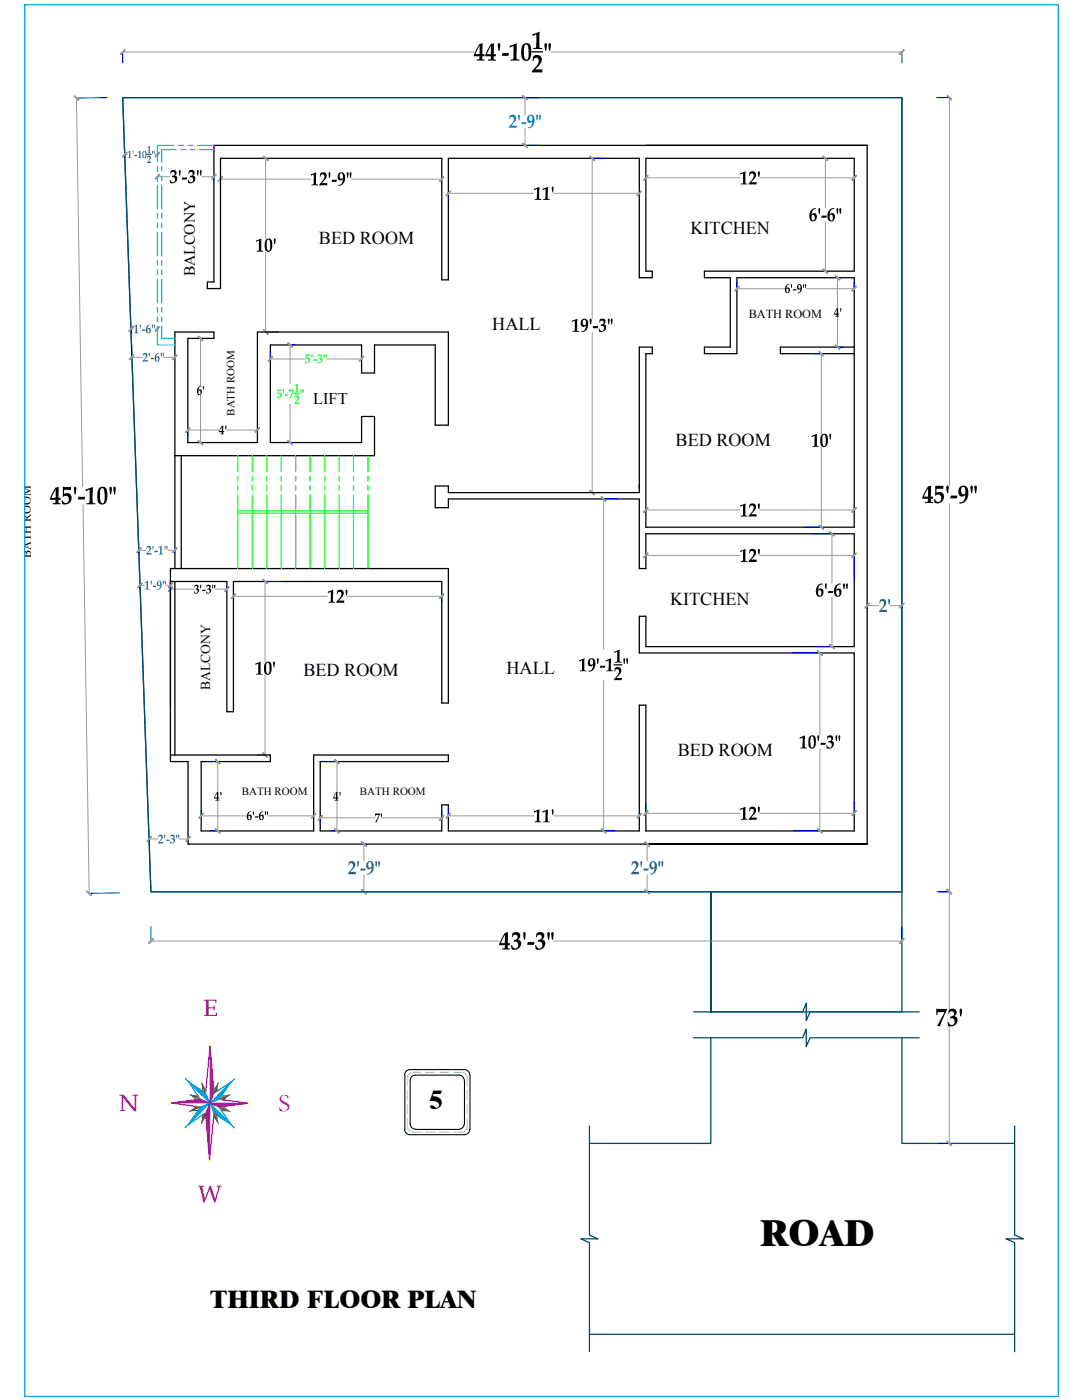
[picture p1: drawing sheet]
<svg xmlns="http://www.w3.org/2000/svg" width="216mm" height="279mm" viewBox="0 0 216 279" stroke-linecap="round" stroke-linejoin="round" font-family="sans-serif">
<defs><g id="words">
<text font-size="7.7" x="151.7" y="248.7">ROAD</text>
<text font-size="5.5" x="85.5" y="221.3">5</text>
<text font-size="5.2" x="42" y="261">THIRD FLOOR PLAN</text>
<text font-size="5" fill="#f00" x="55.6" y="221.7">S</text>
<g font-size="4.7" fill="#f00">
<text x="40.6" y="202.7">E</text>
<text x="23.8" y="221.8">N</text>
<text x="39.6" y="239.8">W</text>
</g>
<g font-size="3.6">
<text x="137.8" y="46.7">KITCHEN</text>
<text x="63.6" y="48.7">BED ROOM</text>
<text x="98.2" y="65.9">HALL</text>
<text x="134.8" y="89">BED ROOM</text>
<text x="133.7" y="120.7">KITCHEN</text>
<text x="60.6" y="135">BED ROOM</text>
<text x="101.1" y="134.5">HALL</text>
<text x="135.2" y="150.8">BED ROOM</text>
</g>
<text font-size="3.3" x="62.5" y="80.6">LIFT</text>
<text font-size="3.1" x="38.9" y="55.1" transform="rotate(-90 38.9 55.1)">BALCONY</text>
<text font-size="2.7" x="42" y="137.8" transform="rotate(-90 42 137.8)">BALCONY</text>
<g font-size="2.4">
<text x="149.4" y="63.5">BATH ROOM</text>
<text x="6.2" y="111.4" transform="rotate(-90 6.2 111.4)">BATH ROOM</text>
</g>
<g font-size="2.2">
<text x="46.8" y="83" transform="rotate(-90 46.8 83)">BATH ROOM</text>
<text x="48.2" y="158.6">BATH ROOM</text>
<text x="71.8" y="158.6">BATH ROOM</text>
</g>
</g></defs>
<!-- layer: 0 -->
<path d="M128.9 29h44.1v139.5M173 29h-130.3v27.3h-1.3v1.3h2.6v-26h44.2v24.3h1.3v-24.3h38.1v23.8h2.5v-1.3h-1.2v-22.5h41.5v22.5h-29.8v1.3h5.1v13.9h-5.1v1.3h6.4v-15.2h23.4v49.8h-41.5v-34.6h1.2v-1.3h-2.5v29h-38.1v-1.3h-2.7v4.3h2.7v-1.7h38.1v13.9h1.3v-7h41.5v22.5h-41.5v-6h-1.3v7.3h42.8M72.2 74.4v-5.6h-18.3v19.5h18.3v-5.2M74.7 74.4v-5.6h12.1v16.1h2.7v-18.6h-38.1v22h-13.9v-20.8h5.2v-1.2h-7.8v47.2M170.4 69.3h-14.7v1.3h14.7M36.2 90.9v22.6M74.7 83.1v7.8h-39.8M34 116h11.3v26h1.3v-26h41.6v24.3h1.3v-26.8h-55.5v38.5h3.5v16.5h135.5h-44.1M34.9 116v34.7M122.5 132.7h1.6M34 150.7h19.9v1.3h-13.8v13.8h22.5v-15.1h26.9v1.3h-25.6v13.8h24.3v-5.2h1.3v5.2h38.1v-25.1h1.3v25.1h41.5M141.8 178h38.2" fill="none" stroke="#000" stroke-width=".25"/>
<g fill="none" stroke="#00f" stroke-width=".2">
<path d="M31.4 35.2v1M42.7 35.2v1M44 35.4v.4M52.6 31.6h.5M88.2 35.4v.4M89.5 38.5v1.1M118.1 31.6h2.4M127.6 38.5v1M164.7 31.6h.1M147 56.3v1.4M164.7 54.1h.1M167.1 55.4h1.3"/>
<path d="M170.4 56.3v1.4M40 67.5h.1M53 66.3h2.6M162.2 70.6h1.7M167.1 69.3h1.3M37.5 85.8v1.3M40 88.3h.1M51.4 85.8v1.3M118.1 98.3h2M120.4 99.6h2.9M34 117.1v.6M45.3 117.2v.5"/>
<path d="M46.6 119v.1M52.8 116h3.4M88.2 119v1.4M128.9 101.7v.1M128.9 110.8h.1M160.4 105.2h3.5M161.8 106.5h4.2M170.4 101.7v.1M170.4 110.8v4.9M157.9 130.3h5.8M162.7 129h3.3M51.3 150.7h1.6"/>
<path d="M40.1 161.8v1.1M62.6 161.5v1.4M63.9 163.2v1.1M72.6 168.5h.6M72.6 178h.6M88.2 161.8v1.5M89.5 161.2v1.7M120.4 165.8h2.3M127.6 162v.9M158.2 165.8h5.5"/>
</g>
<g fill="none" stroke="#989898" stroke-width=".2">
<path d="M31.4 35.3h2.4M40.3 35.3h2.4M44 35.7h18M53 31.6v16M70.2 35.7h18M89.5 38.6h17M110.5 38.6h17.1M118.2 31.6v32M164.7 31.6v9.9M53 50.3v16M147 57.6h9.6M160.9 57.6h9.5"/>
<path d="M164.7 44.2v9.9M167.1 55.4v6M40 67.5v9.5M40 78.8v9.5M118.2 66.4v31.9M163.9 70.6v15.9M167.1 63.3v6M37.5 85.8h6.1M45.2 85.8h6.2M120.5 99.6v30M163.9 89.3v15.9M34 117.6h4.7"/>
<path d="M43 117.6h2.3M46.6 119h18.8M52.9 116v16M69.4 119h18.8M128.9 101.8h18.8M128.9 110.8h18.8M151.6 101.8h18.8M151.6 110.8h18.8M166 106.5v9.9M166 119.1v9.9M52.9 134.7v16M120.5 135.8v30"/>
<path d="M163.6 130.3v16.4M163.6 149.5v16.3M40.1 162.8h9.1M53.5 162.8h9.1M63.9 163.2h10.9M72.6 168.5v3.3M72.6 174.6v3.4M76.3 163.2h11.9M89.5 162.8h17M110.5 162.8h17.1"/>
</g>
<g fill="#989898" stroke="#989898" stroke-width=".2">
<path d="M164.3 53.7h-.1l1 .8zM164.2 53.7l1 .8-.1 .1z"/>
<path d="M164.2 31.2l.9 .9 .1-.1zM164.2 31.2l.1-.1 .9 .9z"/>
<path d="M165.5 106.1l.9 .9 .1-.1zM165.5 106.1h.1l.9 .8z"/>
<path d="M165.6 128.5l-.1 .2 1 .7zM165.5 128.7l1 .7-.1 .1z"/>
<path d="M117.7 31.2l.8 .9 .1-.1zM117.7 31.2l.1-.1 .8 .9z"/>
<path d="M117.8 97.8l-.1 .1 .9 .8zM117.7 97.9l.9 .8-.1 .1z"/>
<path d="M52.4 115.7l.9 .8 .1-.1zM52.4 115.7l.1-.1 .9 .8z"/>
<path d="M52.5 150.2l-.1 .1 1 .8zM52.4 150.3l1 .8h-.1z"/>
<path d="M52.6 65.8h-.1l1 .8zM52.5 65.8l1 .8-.1 .1z"/>
<path d="M52.5 31.2l.9 .9 .1-.1zM52.5 31.2l.1-.1 .9 .9z"/>
<path d="M163.1 129.9l.9 .9 .1-.1zM163.1 129.9h.1l.9 .8z"/>
<path d="M163.2 165.4l-.1 .1 1 .7zM163.1 165.5l1 .7-.1 .1z"/>
<path d="M127.9 162.3l-.8 .9 .1 .1zM127.9 162.3l.1 .1-.8 .9z"/>
<path d="M89.8 162.3l-.7 1 .8-.9zM89.8 162.3l-.7 1-.1-.1z"/>
<path d="M163.5 104.7l-.1 .1 1 .8zM163.4 104.8l1 .8-.1 .1z"/>
<path d="M163.4 70.2l.9 .8h.1zM163.4 70.2l.1-.1 .9 .9z"/>
<path d="M127.1 39l.1 .1 .7-1zM127.9 38.1l.1 .1-.8 .9z"/>
<path d="M89.8 38.1l-.7 1 .8-.9zM89 39l.8-.9-.7 1z"/>
<path d="M119.9 99.2l.9 .9 .1-.1zM119.9 99.2l.2-.1 .8 .9z"/>
<path d="M119.9 165.5l1 .7-.8-.8zM119.9 165.5l1 .7-.1 .1z"/>
<path d="M62.1 163.2l.1 .1 .8-1zM63 162.3l.1 .1-.9 .9z"/>
<path d="M40.5 162.3l-.7 1 .8-.9zM39.6 163.2l.9-.9-.7 1z"/>
<path d="M87.7 163.6l.1 .1 .7-1zM88.5 162.7l.1 .1-.8 .9z"/>
<path d="M64.3 162.7l-.8 1 .9-.9zM63.4 163.6l.9-.9-.8 1z"/>
<path d="M47 118.5l-.8 1 .8-.9zM47 118.5l-.8 1-.1-.1z"/>
<path d="M88.5 118.5l-.8 .9 .1 .1zM88.5 118.5l.1 .1-.8 .9z"/>
<path d="M169.9 102.2h.1l.8-.9zM170.8 101.3l.1 .1-.9 .8z"/>
<path d="M129.3 101.3l-.8 .9 .8-.8zM128.4 102.2l.9-.9-.8 .9z"/>
<path d="M45.6 117.1l-.8 .9 .1 .1zM45.6 117.1l.2 .1-.9 .9z"/>
<path d="M34.4 117.1l-.8 1 .9-.9zM34.4 117.1l-.8 1-.1-.1z"/>
<path d="M169.9 111.2l.1 .1 .8-.9zM170.8 110.4l.1 .1-.9 .8z"/>
<path d="M129.3 110.4l-.8 .9 .8-.8zM128.4 111.2l.9-.8-.8 .9z"/>
<path d="M88.5 35.2l-.8 .9 .1 .1zM88.5 35.2l.1 .2-.8 .8z"/>
<path d="M44.4 35.2l-.8 1 .9-.8zM44.4 35.2l-.8 1-.1-.1z"/>
<path d="M169.9 58l.2 .1 .7-1zM170.8 57.1l.1 .1-.8 .9z"/>
<path d="M147.4 57.1l-.7 1 .8-.9zM147.4 57.1l-.7 1-.1-.1z"/>
<path d="M166.6 55l.9 .9 .1-.1zM166.6 55h.1l.9 .8z"/>
<path d="M166.7 68.8l-.1 .1 1 .8zM166.6 68.9l1 .8-.1 .1z"/>
<path d="M39.5 67.2l.9 .8 .1-.1zM39.5 67.2l.1-.1 .9 .8z"/>
<path d="M39.5 87.9l1 .8-.9-.8zM39.5 87.9l1 .8-.1 .1z"/>
<path d="M50.9 86.2v.1l.8-.9zM51.7 85.4h.1l-.9 .9z"/>
<path d="M37.9 85.4l-.8 .9 .8-.9zM37.9 85.4l-.8 .9-.1-.1z"/>
<path d="M43.1 34.8l-.9 .9h.1zM43.1 34.8l.1 .1-.9 .8z"/>
<path d="M31.8 34.8l-.8 .9 .9-.8zM31.8 34.8l-.8 .9z"/>
<path d="M72.2 168l.8 .9 .1-.1zM72.2 168l.9 .8z"/>
<path d="M72.2 177.5v.1l.9 .8zM72.2 177.6l.9 .8h-.1z"/>
</g>
<g fill="#000">
<path d="M34.1 34.1l.3-.2h.4l.4 .4v.5l-.3 .3 .4 .2v.7l-.4 .5-.6 .1a.46 .46 0 0 1-.4-.2 .46 .46 0 0 1 0-.5l.5 .5 .5-.2v-.6l-.3-.2h-.3v-.3l.4-.1a.38 .38 0 0 0-.1-.7 .38 .38 0 0 0-.5 .4h-.1zM35.7 34a.24 .24 0 0 1 .3 0 .24 .24 0 0 1 0 .3v.8h-.2zM36.4 35.4h.5a.24 .24 0 0 1 .3 0 .24 .24 0 0 1 .1 .3v.1h-1zM37.7 34.1l.7-.2 .4 .4v.4l-.3 .4h.2l.3 .3-.1 .6-.4 .5-.5 .1a.4 .4 0 0 1-.5-.2 .4 .4 0 0 1 .1-.5l.3 .4a.5 .5 0 0 0 .6-.5 .5 .5 0 0 0-.6-.4v-.3l.4-.1a.38 .38 0 0 0-.1-.7 .38 .38 0 0 0-.5 .4h-.1zM62 34.8l1.1-.4-.1 1.9a.36 .36 0 0 0 .1 .4 .36 .36 0 0 0 .4 .1v.2h-1.3v-.2a.55 .55 0 0 0 .4-.8v-1.2l-.5 .3zM63.9 34.6l.3-.2h.5l.4 .2 .1 .4-.1 .4-.9 1.1h.8a.26 .26 0 0 1 .3 .2 .26 .26 0 0 1-.1 .3h-1.5v-.2l.8-.9 .2-.6a.41 .41 0 0 0-.3-.5 .41 .41 0 0 0-.5 .5h-.1zM65.6 34.5a.23 .23 0 0 1 .3 0 .23 .23 0 0 1 0 .3l-.2 .7zM66.3 35.9h.5a.25 .25 0 0 1 .3-.1 .25 .25 0 0 1 .1 .4l-.6 .1a.26 .26 0 0 1-.4 0 .26 .26 0 0 1 .1-.4zM106.5 37.7l.8-.3a.21 .21 0 0 1 .3-.1 .21 .21 0 0 1 0 .3v1.7a.31 .31 0 0 0 0 .4 .31 .31 0 0 0 .4 0v.2h-1.3v-.2a.51 .51 0 0 0 .5-.2 .51 .51 0 0 0-.1-.6v-1.2l-.5 .2zM108.3 37.7l.7-.3a.21 .21 0 0 1 .3-.1 .21 .21 0 0 1 0 .3v1.7a.31 .31 0 0 0 0 .4 .31 .31 0 0 0 .4 0v.2h-1.3v-.2a.52 .52 0 0 0 .5-.7v-1.3l-.6 .2zM110.1 37.4a.24 .24 0 0 1 .4-.1 .24 .24 0 0 1 0 .4l-.1 .7h-.2zM51.1 48l.7-.2a.2 .2 0 0 1 .3-.2 .2 .2 0 0 1 0 .3v1.7a.35 .35 0 0 0 0 .4 .35 .35 0 0 0 .4 .1v.1h-1.3v-.1a.51 .51 0 0 0 .5-.3 .51 .51 0 0 0 0-.6v-1.2l-.6 .3z"/>
<path d="M54.7 47.6a.26 .26 0 0 1 .3 .1 .26 .26 0 0 1 0 .3l-.1 .7h-.1l-.2-.7zM157.8 56.8l.2-.1v.8zM158.3 57.8l.2-.1a.26 .26 0 0 1 .3 0 .26 .26 0 0 1 .1 .3h-.2a.25 .25 0 0 1-.3 0 .25 .25 0 0 1-.1-.2zM163.4 41.5l.3 .2-.2 1-.1-.1-.1-.6zM164 43l.9 .1a.47 .47 0 0 1-.7 .3 .22 .22 0 0 1-.3 0 .22 .22 0 0 1 .1-.3zM40.5 77.1h.2v.7zM114.1 64l.7-.2a.22 .22 0 0 1 .3-.2 .22 .22 0 0 1 .1 .3v1.7a.36 .36 0 0 0 0 .4 .36 .36 0 0 0 .4 .1l-.1 .1h-1.2l-.1-.1a.57 .57 0 0 0 .5-.9v-1.2l-.6 .3zM117.7 63.6a.26 .26 0 0 1 .3 .1 .26 .26 0 0 1 0 .3v.7h-.2zM118.3 65.1h.6a.25 .25 0 0 1 .3 0 .25 .25 0 0 1 .1 .3l-1 .1zM119.6 63.8l.9-.2 .2 .2 .1 .5-.3 .4 .2 .1 .3 .3-.3 .8-.8 .4a.55 .55 0 0 1-.5-.8l.5 .5 .6-.1v-.7l-.6-.2a.33 .33 0 0 1 .4-.3l.2-.3a.38 .38 0 0 0-.4-.4 .38 .38 0 0 0-.4 .4h-.1zM167.7 61.5h.2l-.1 .7zM45 85l.2 .1-.1 .6h-.1z"/>
<path d="M161.9 87l1.1-.4v1.9a.35 .35 0 0 0 0 .4 .35 .35 0 0 0 .4 .1v.2h-1.3v-.2a.54 .54 0 0 0 .4-.8v-1.2l-.5 .2zM165.5 86.7a.24 .24 0 0 1 .3 0 .24 .24 0 0 1 0 .3l-.1 .7h-.1zM38.8 116.8l.5-.1 .3 .3v.3l-.2 .1 .3 .2v.4l-.5 .5a.31 .31 0 0 1-.3-.1 .31 .31 0 0 1-.2-.3v-.1l.3 .3a.32 .32 0 0 0 .4-.3 .32 .32 0 0 0-.4-.3l.1-.2a.25 .25 0 0 0 .3-.2 .25 .25 0 0 0-.3-.3 .25 .25 0 0 0-.2 .2zM39.9 116.8l.2-.1 .1 .1-.1 .7zM40.4 117.7h.2a.26 .26 0 0 1 .3 0 .26 .26 0 0 1 .1 .3h-.3a.21 .21 0 0 1-.3 0 .21 .21 0 0 1 0-.3zM41.2 116.8l.5-.1 .4 .3-.1 .3-.2 .1 .3 .2v.4l-.2 .3-.3 .2a.27 .27 0 0 1-.3 0 .27 .27 0 0 1-.1-.3l-.1-.2 .2 .2a.32 .32 0 0 0 .4 0 .32 .32 0 0 0 .1-.4 .32 .32 0 0 0-.4-.1v-.3h.2a.25 .25 0 0 0 .2-.3 .25 .25 0 0 0-.3-.1 .25 .25 0 0 0-.2 .2zM69 117.7a.24 .24 0 0 1 .3 .1 .24 .24 0 0 1 0 .3l-.1 .7h-.1zM147.7 100.9l.7-.3a.22 .22 0 0 1 .4-.1 .22 .22 0 0 1 0 .4l-.1 1.5a.38 .38 0 0 0 .1 .4 .38 .38 0 0 0 .4 .2l-.1 .1h-1.3v-.2a.57 .57 0 0 0 .5-.9v-1.1l-.6 .2zM147.7 110l1.1-.4-.1 1.9a.35 .35 0 0 0 .1 .4 .35 .35 0 0 0 .4 .1l-.1 .2h-1.3v-.2a.57 .57 0 0 0 .5-.9v-1.1l-.6 .2zM149.5 100.7l.4-.2h.5l.4 .3-.1 .9-.8 .9h.7a.28 .28 0 0 1 .3 .1 .28 .28 0 0 1 0 .4 .28 .28 0 0 1-.4 0h-1.1v-.2l.9-1.1 .1-.5a.39 .39 0 0 0-.4-.4 .39 .39 0 0 0-.4 .5h-.1zM149.6 109.7l.8-.2 .4 .5-.1 .8-.8 .9h.6a.3 .3 0 0 1 .4 .1 .3 .3 0 0 1 0 .4 .3 .3 0 0 1-.4 0h-1.1v-.3l.9-1 .1-.5-.1-.4a.39 .39 0 0 0-.5 0 .39 .39 0 0 0-.2 .5h-.1zM151.3 100.5a.26 .26 0 0 1 .3 .1 .26 .26 0 0 1 0 .3l-.1 .7h-.1z"/>
<path d="M151.3 109.6l.2-.1 .1 .2-.1 1-.2-.1zM164.7 116.5l.2-.1 .1 .2-.1 1-.2-.1zM165.3 118h.7a.19 .19 0 0 1 .3 .1 .19 .19 0 0 1-.2 .2h-.5a.24 .24 0 0 1-.3 .1 .24 .24 0 0 1 0-.4zM50.9 132.4l1.1-.3v1.9a.36 .36 0 0 0 0 .4 .36 .36 0 0 0 .4 .1v.1h-1.3v-.1a.57 .57 0 0 0 .4-.9v-1.1l-.5 .2zM54.5 132.1a.24 .24 0 0 1 .3 0 .24 .24 0 0 1 0 .4v.7h-.2zM65.4 118.1l.7-.2a.24 .24 0 0 1 .3-.2 .24 .24 0 0 1 .1 .4l-.1 1.6a.35 .35 0 0 0 .1 .4 .35 .35 0 0 0 .4 .1v.1h-1.4v-.1a.38 .38 0 0 0 .4-.1 .38 .38 0 0 0 .1-.5v-1.5l-.5 .3zM67.3 117.9l.3-.2h.5l.5 .4-.1 .8-.9 .9 .7 .1a.26 .26 0 0 1 .4 .1 .26 .26 0 0 1-.1 .3h-1.5v-.2l.9-1.1 .1-.4a.41 .41 0 0 0-.4-.5 .41 .41 0 0 0-.4 .5h-.1zM115.5 131.8l.8-.3a.21 .21 0 0 1 .4-.1 .21 .21 0 0 1-.1 .4v1.5a.36 .36 0 0 0 0 .4 .36 .36 0 0 0 .4 .1v.2h-1.3v-.2a.57 .57 0 0 0 .4-.9v-1.1l-.5 .3zM119.2 131.4a.26 .26 0 0 1 .3 .1 .26 .26 0 0 1-.1 .3v.6l-.1 .1-.2-.7zM119.8 132.9h.5a.26 .26 0 0 1 .4 0 .26 .26 0 0 1 0 .4 .26 .26 0 0 1-.4-.1h-.2a.25 .25 0 0 1-.4 .1 .25 .25 0 0 1 .1-.4zM120.8 131.8l.7-.3a.23 .23 0 0 1 .3-.1 .23 .23 0 0 1 .1 .3v1.7a.35 .35 0 0 0 .1 .3 .35 .35 0 0 0 .3 .1v.2h-1.3v-.2a.45 .45 0 0 0 .5-.2 .45 .45 0 0 0-.1-.5l.1-1.3-.6 .3zM122.7 133.3l.7-.2 .5 .4 .1 .5-.2 .4-.8 .9h.6a.27 .27 0 0 1 .3 0 .27 .27 0 0 1 .2 .2 .28 .28 0 0 1-.2 .3 .28 .28 0 0 1-.3-.1h-1.1l1-1.3v-.4a.39 .39 0 0 0-.4-.5 .39 .39 0 0 0-.4 .5h-.1z"/>
<path d="M122.6 130l.7-.2a.21 .21 0 0 1 .3-.1 .21 .21 0 0 1 0 .3v1.5a.39 .39 0 0 0 0 .5 .39 .39 0 0 0 .5 .1l-.1 .2h-1.3v-.2a.57 .57 0 0 0 .5-.9v-1.1l-.6 .2zM159.5 147.2l.8-.3a.22 .22 0 0 1 .3-.1 .22 .22 0 0 1 0 .4v1.5a.35 .35 0 0 0 0 .4 .35 .35 0 0 0 .4 .1v.2h-1.3v-.2a.55 .55 0 0 0 .4-.8v-1.2l-.5 .2zM163.1 146.8a.26 .26 0 0 1 .4 0 .26 .26 0 0 1 0 .4l-.1 .6-.2 .1zM163.8 148.2l.7 .1a.19 .19 0 0 1 .3 0 .19 .19 0 0 1-.1 .3h-.6a.25 .25 0 0 1-.4 0 .25 .25 0 0 1 .1-.3zM165.1 146.9l.7-.2 .4 .3 .1 .5-.4 .4 .3 .1 .2 .2-.2 .8-.4 .3-.4 .1a.39 .39 0 0 1-.5-.2 .39 .39 0 0 1 .1-.5l.2 .4 .5 .1 .2-.2v-.5a.39 .39 0 0 0-.6-.3l.1-.3a.39 .39 0 0 0 .5-.3 .39 .39 0 0 0-.4-.5 .39 .39 0 0 0-.4 .4h-.1zM50.6 161.9l.1 .1-.1 .7-.2-.5zM50.9 162.9h.7a.26 .26 0 0 1-.1 .3 .26 .26 0 0 1-.3 0h-.3zM74.8 162.4h.7a.21 .21 0 0 1 .2-.1 .21 .21 0 0 1 .1 .3l-.5 1.2a.24 .24 0 0 1-.1 .2 .24 .24 0 0 1-.3 0l.7-1.3h-.7v.3zM76 162.4h.2l-.1 .7zM106.5 161.9l1.1-.3v1.8a.38 .38 0 0 0 0 .4 .38 .38 0 0 0 .4 .2v.1h-1.3v-.1a.51 .51 0 0 0 .5-.3 .51 .51 0 0 0-.1-.5v-1.3l-.5 .3zM108.3 161.9l.6-.2a.24 .24 0 0 1 .3-.1 .24 .24 0 0 1 .1 .3v1.6a.35 .35 0 0 0 0 .4 .35 .35 0 0 0 .4 .1v.1h-1.3v-.1a.38 .38 0 0 0 .4-.1 .38 .38 0 0 0 .1-.4v-1.6l-.6 .3zM110.1 161.6a.24 .24 0 0 1 .3 0 .24 .24 0 0 1 .1 .3l-.2 .8z"/>
<path d="M39.9 34a.23 .23 0 0 1 .3 0 .23 .23 0 0 1 0 .3l-.1 .8h-.1zM39.3 34.1a.23 .23 0 0 1 .3-.1 .23 .23 0 0 1 0 .3v.8h-.2z"/>
<path d="M67.6 34.6l.3-.2h.4l.4 .3 .1 .3-.1 1.3-.4 .5-.7 .3-.1-.2h.3l.5-.4 .1-.8-.3 .3h-.4l-.2-.2-.1-.8zM67.9 34.6l-.1 .7a.36 .36 0 0 0 .4 .4 .36 .36 0 0 0 .2-.6 .4 .4 0 0 0-.5-.5z"/>
<path d="M69.8 34.5a.24 .24 0 0 1 .3 0 .24 .24 0 0 1 0 .3l-.1 .7h-.1zM69.2 34.5a.24 .24 0 0 1 .3 0 .24 .24 0 0 1 0 .3l-.1 .7h-.1z"/>
<path d="M53 47.9l.3-.3h.5l.5 .5v1.4l-.2 .5-.4 .3-.4-.1-.4-.4-.1-1.1zM53.4 47.8l-.2 .4 .1 1.4a.31 .31 0 0 0 .2 .5 .31 .31 0 0 0 .4-.4v-1.6a.32 .32 0 0 0-.5-.3z"/>
<path d="M156.8 57.1l.7-.4v.2h-.3l-.2 .2-.1 .5 .2-.1a.47 .47 0 0 1 .5 .2 .47 .47 0 0 1-.1 .6l-.2 .2-.6-.2-.1-.7zM156.9 57.7v.3a.27 .27 0 0 0 .1 .3 .27 .27 0 0 0 .4-.1 .27 .27 0 0 0-.1-.3l-.1-.3z"/>
<path d="M159.1 56.9l.3-.2h.3l.3 .5-.1 .9-.7 .4-.1-.1 .5-.2 .1-.6-.1 .2a.51 .51 0 0 1-.6-.3 .51 .51 0 0 1 .1-.6zM159.4 56.9l-.1 .2a.28 .28 0 0 0 0 .4 .28 .28 0 0 0 .4 0 .28 .28 0 0 0 0-.4l-.1-.2z"/>
<path d="M160.7 56.7l.2 .1-.1 .7-.2-.5zM160.2 56.7h.3l-.2 .8z"/>
<path d="M161.9 41.9l.6-.4 .4 .2-.7 .3-.3 .7v.2l.3-.3 .4-.1 .4 .4-.1 .8-.4 .5-.6-.1-.4-.5v-1zM162.1 42.9l-.2 .2 .1 .6a.32 .32 0 0 0 .4 .3 .32 .32 0 0 0 .2-.5v-.2a.36 .36 0 0 0-.1-.4 .36 .36 0 0 0-.4 0z"/>
<path d="M165.4 42.1l.7-.6 .4 .2-.7 .2-.2 .6-.1 .4 .3-.3 .4-.1 .4 .5v.7l-.5 .5h-.5l-.4-.4-.1-1.1zM165.6 42.9l-.1 .7a.36 .36 0 0 0 .5 .3 .36 .36 0 0 0 .2-.5 .35 .35 0 0 0-.1-.5 .35 .35 0 0 0-.5 0z"/>
<path d="M167.5 41.6a.26 .26 0 0 1 .3 0 .26 .26 0 0 1 .1 .4l-.1 .6-.1 .1zM167 41.6a.25 .25 0 0 1 .3 .1 .25 .25 0 0 1 0 .3l-.1 .6-.1 .1-.2-.8z"/>
<path d="M39.6 77.3l.3-.2h.3l-.4 .2-.2 .6a.44 .44 0 0 1 .6 0 .44 .44 0 0 1 0 .6l-.4 .3-.4-.2-.1-.8zM39.7 77.9l-.1 .3a.26 .26 0 0 0 .1 .4 .26 .26 0 0 0 .3 0v-.6z"/>
<path d="M116 63.9l.4-.3h.4l.4 .2 .2 .6v.6l-.3 .8-.4 .3-.5 .2-.2-.1 .6-.3 .3-1-.4 .3-.5-.1-.2-.5zM116.4 63.8l-.1 .6a.37 .37 0 0 0 .4 .5 .37 .37 0 0 0 .2-.6v-.1a.38 .38 0 0 0-.5-.4z"/>
<path d="M121.9 63.7a.24 .24 0 0 1 .3 0 .24 .24 0 0 1 0 .3l-.1 .7h-.1zM121.3 63.7a.24 .24 0 0 1 .3 0 .24 .24 0 0 1 0 .3v.7h-.2z"/>
<path d="M166.9 61.6a.22 .22 0 0 1 .3-.1 .22 .22 0 0 1 0 .4v.7h.2v.2a.17 .17 0 0 0-.2 .2 .17 .17 0 0 0 .2 .1l-.7 .1v-.1a.19 .19 0 0 0 .2-.1 .19 .19 0 0 0-.1-.3 .19 .19 0 0 0-.2 .1h-.2v-.2zM166.9 61.7l-.3 .9h.3z"/>
<path d="M44.2 85h.3v1h.2v.2a.26 .26 0 0 0-.2 .2 .26 .26 0 0 0 .2 .3h-.7l.2-.2 .1-.3h-.2a.26 .26 0 0 1-.3 .1 .26 .26 0 0 1-.1-.3zM44.2 85.2l-.4 .8h.5z"/>
<path d="M163.9 86.8l.3-.2h.5l.5 .6-.1 1.5-.5 .5-.6-.1-.3-.4v-1.2zM164.2 86.8l-.1 .3 .1 1.7a.32 .32 0 0 0 .4 .2 .32 .32 0 0 0 .2-.5l-.1-1.3a.33 .33 0 0 0-.1-.4 .33 .33 0 0 0-.4 0z"/>
<path d="M42.7 116.8l.2-.1 .1 .1-.1 .7zM42.3 116.8l.3-.1-.1 .8z"/>
<path d="M163.1 116.9l.6-.4 .4-.1 .1 .2h-.4l-.3 .3-.2 .7v.1l.3-.3h.3l.4 .4v.7l-.6 .6-.6-.1-.3-.5v-1zM163.3 117.9v.7a.34 .34 0 0 0 .5 .3 .34 .34 0 0 0 .1-.6v-.1a.33 .33 0 0 0-.2-.4 .33 .33 0 0 0-.4 .1z"/>
<path d="M166.7 116.9l.6-.4 .5 .1-.5 .1-.4 .7-.1 .3 .4-.3h.3l.4 .5-.1 .9-.5 .3h-.5l-.3-.5-.1-1zM167 117.8l-.2 .2 .1 .5a.34 .34 0 0 0 .4 .4 .34 .34 0 0 0 .2-.6l-.1-.4z"/>
<path d="M168.8 116.5a.26 .26 0 0 1 .4 .1 .26 .26 0 0 1 0 .3l-.1 .6-.2 .1zM168.2 116.5a.26 .26 0 0 1 .4 .1 .26 .26 0 0 1 0 .3l-.1 .6-.2 .1z"/>
<path d="M53 132.2l.7-.1 .5 .5-.1 1.5-.2 .4-.3 .2-.6-.1-.3-.5v-1.1zM53.3 132.3l-.2 .3 .1 1.7a.33 .33 0 0 0 .4 .1 .33 .33 0 0 0 .2-.4l-.1-1.3a.35 .35 0 0 0-.1-.4 .35 .35 0 0 0-.3 0z"/>
<path d="M117.5 131.6l.3-.2h.5l.3 .2 .2 .5-.2 1.3-.3 .4-.5 .2h-.4l.8-.5 .1-.8-.3 .3h-.3l-.3-.2-.1-.7zM117.9 131.6l-.2 .2 .2 .8a.38 .38 0 0 0 .5-.1 .38 .38 0 0 0-.1-.5 .34 .34 0 0 0-.4-.4z"/>
<path d="M125.1 131.4l.2 .1-.1 1h-.1l-.1-.7zM124.4 131.4a.24 .24 0 0 1 .3 .1 .24 .24 0 0 1 0 .3l-.1 .7h-.1z"/>
<path d="M161.6 146.9l.4-.2 .4 .1 .3 .2 .1 .4-.1 1.4-.1 .4-.4 .2-.6-.1-.3-.6v-1.1zM161.9 147l-.2 .6 .1 1.2a.33 .33 0 0 0 .4 .4 .33 .33 0 0 0 .2-.5l-.1-1.5-.1-.2z"/>
<path d="M167.4 146.8a.26 .26 0 0 1 .3 .1 .26 .26 0 0 1 0 .3l-.1 .7h-.2zM166.7 146.9a.24 .24 0 0 1 .4 0 .24 .24 0 0 1 0 .3l-.1 .7h-.2z"/>
<path d="M49.5 162.2l.3-.3h.3l.1 .1-.5 .2-.2 .6a.45 .45 0 0 1 .7 0 .45 .45 0 0 1-.1 .7l-.2 .2h-.3l-.3-.2-.1-.8zM49.6 162.8l-.1 .3a.28 .28 0 0 0 .1 .4 .28 .28 0 0 0 .4 0 .28 .28 0 0 0 0-.4l-.1-.2z"/>
<path d="M51.9 162.2l.5-.3 .2 .1-.4 .1-.2 .5v.2l.4-.2 .2 .2v.6l-.3 .3-.4-.1-.2-.3v-.7zM52 162.8v.3a.27 .27 0 0 0 0 .4 .27 .27 0 0 0 .4 0 .27 .27 0 0 0 0-.4l-.1-.3z"/>
<path d="M53.4 161.9l.1 .1-.1 .7-.2-.6zM52.9 161.9l.2 .1-.1 .7z"/>
</g>
<g fill="none" stroke="#0f0" stroke-width=".25">
<path d="M47.4 90.9v3.2M47.4 95.1v.9M47.4 96.9v.9M47.4 98.8v14.7M50.3 90.9v3.2M50.3 95.1v.9M50.3 96.9v.9M50.3 98.8v3.2M53.2 90.9v3.2M53.2 95.1v.9M53.2 96.9v.9M53.2 98.8v3.2"/>
<path d="M56.1 90.9v3.2M56.1 95.1v.9M56.1 96.9v.9M56.1 98.8v3.2M59 90.9v3.2M59 95.1v.9M59 96.9v.9M59 98.8v3.2M61.9 90.9v3.2M61.9 95.1v.9M61.9 96.9v.9M61.9 98.8v3.2"/>
<path d="M64.8 90.9v3.2M64.8 95.1v.9M64.8 96.9v.9M64.8 98.8v3.2M67.7 90.9v3.2M67.7 95.1v.9M67.7 96.9v.9M67.7 98.8v3.2M70.5 90.9v3.2M70.5 95.1v.9M70.5 96.9v.9M70.5 98.8v3.2"/>
<path d="M73.4 90.9v3.2M73.4 95.1v.9M73.4 96.9v.9M73.4 98.8v3.2M47.4 102h26v.4h-26M50.3 102.4v11.1M53.2 102.4v11.1M56.1 102.4v11.1M59 102.4v11.1M61.9 102.4v11.1M64.8 102.4v11.1M67.7 102.4v11.1"/>
<path d="M70.5 102.4v11.1M73.4 102.4v11.1"/>
</g>
<path d="M24.5 19.5h155.5v158.5h-149.9z" fill="none" stroke="#005cb8" stroke-width=".25"/>
<g fill="#38757d">
<path d="M69.6 172.1l.4-.3h.4l.4 .3v.8l-.9 1.1h.7a.23 .23 0 0 1 .3 0 .23 .23 0 0 1 .1 .3 .28 .28 0 0 1-.2 .2 .28 .28 0 0 1-.3 0h-1.1v-.2l.9-1.1 .1-.5a.39 .39 0 0 0-.4-.4 .39 .39 0 0 0-.3 .5h-.2z"/>
<path d="M71.3 171.8l.3 .3-.1 .9-.2-.1z"/>
<path d="M71.9 173.4l.6-.1a.28 .28 0 0 1 .4 0 .28 .28 0 0 1-.1 .5h-.5a.24 .24 0 0 1-.3 0 .24 .24 0 0 1-.1-.3z"/>
<path d="M73.3 172.1l.3-.3 .5 .1 .3 .3 .2 .4v.7l-.3 .7-.3 .3-.6 .3-.2-.2 .6-.3 .3-.3v-.6l-.4 .3-.4-.1-.2-.3v-.7zM73.6 172.1l-.1 .3v.4a.34 .34 0 0 0 .4 .3 .34 .34 0 0 0 .2-.5v-.2a.34 .34 0 0 0-.5-.3z"/>
<path d="M75.5 171.9a.24 .24 0 0 1 .3 0 .24 .24 0 0 1 0 .4l-.1 .6-.1 .1zM75 171.8l.2 .2-.1 1-.2-.1v-.7z"/>
</g>
<path d="M24.5 19.5h155.5v182.4h-38.2v-23.9v23.9v-23.9h-111.7zM138.4 207.1h21.8l.7-1.7v3.4l.7-1.7h21.8M138.4 201.9h21.8l.7-1.7v3.5l.7-1.8h21.8M141.8 207.1v21.1h-24.2M180 207.1v21.1h22.5" fill="none" stroke="#004b69" stroke-width=".25"/>
<path d="M104.7 19.5h2.8M104.7 29h2.8" fill="none" stroke="#00f" stroke-width=".2"/>
<path d="M104.7 19.5v3.4M104.7 25.6v3.4" fill="none" stroke="#989898" stroke-width=".2"/>
<g fill="#989898" stroke="#989898" stroke-width=".2">
<path d="M104.2 28.6l1 .8-.9-.9zM104.2 28.6l1 .8-.1 .1z"/>
<path d="M104.2 19.1l.9 .9 .1-.1zM104.3 19l.9 .9-1-.8z"/>
</g>
<g fill="#008ab8">
<path d="M101.7 23.1l.7-.2 .5 .3 .1 .5-.2 .4-.8 .9 .6 .1a.28 .28 0 0 1 .4 0 .28 .28 0 0 1 0 .4 .28 .28 0 0 1-.4 0h-1.1v-.2l.9-.9 .1-.6a.42 .42 0 0 0-.3-.5 .42 .42 0 0 0-.5 .5h-.1z"/>
<path d="M103.4 22.9a.27 .27 0 0 1 .3 .1 .27 .27 0 0 1 0 .3l-.1 .8-.3-.8z"/>
<path d="M104.1 24.4h.5a.25 .25 0 0 1 .3 0 .25 .25 0 0 1 .1 .3l-1 .1z"/>
<path d="M105.3 23.2l.7-.3 .4 .2 .3 .5-.2 1.3-.4 .5-.5 .2-.3-.1 .7-.3 .2-1-.3 .3-.6-.1-.1-.8zM105.7 23.2l-.1 .5a.37 .37 0 0 0 .4 .5 .37 .37 0 0 0 .2-.6v-.1a.34 .34 0 0 0-.1-.4 .34 .34 0 0 0-.4 .1z"/>
<path d="M107.6 22.9a.29 .29 0 0 1 .3 .1 .29 .29 0 0 1 0 .3l-.1 .8zM107 23a.24 .24 0 0 1 .3 0 .24 .24 0 0 1 0 .3l-.1 .8z"/>
</g>
<path d="M129.1 168.5h.6M129.1 178h.6" fill="none" stroke="#00f" stroke-width=".2"/>
<path d="M129.1 168.5v3.3M129.1 174.6v3.4" fill="none" stroke="#989898" stroke-width=".2"/>
<g fill="#989898" stroke="#989898" stroke-width=".2">
<path d="M128.7 168l.8 .9 .1-.1zM128.7 168l.9 .8-.9-.8z"/>
<path d="M128.7 177.5v.1l.9 .8zM128.7 177.6l.9 .8h-.1z"/>
</g>
<g fill="#38757d">
<path d="M126.1 172.1l.4-.3h.4l.4 .3 .1 .8-1 1.1h.7a.28 .28 0 0 1 .4 0 .28 .28 0 0 1-.1 .5h-1.5v-.2l.8-.9 .2-.5a.41 .41 0 0 0-.3-.6 .41 .41 0 0 0-.4 .5h-.2z"/>
<path d="M127.9 171.8a.26 .26 0 0 1 .2 .2 .26 .26 0 0 1 0 .3v.6l-.2 .1-.1-.7z"/>
<path d="M128.5 173.3h.5a.28 .28 0 0 1 .4 0 .28 .28 0 0 1-.1 .5h-.5a.25 .25 0 0 1-.3 0 .25 .25 0 0 1 0-.4z"/>
<path d="M129.8 172.1l.3-.3 .5 .1 .4 .3 .1 .4v.7l-.3 .7-.5 .5-.4 .1-.2-.2 .7-.3 .2-.9-.4 .3-.4-.1-.2-.6zM130.1 172.1l-.1 .3v.4a.34 .34 0 0 0 .4 .4 .34 .34 0 0 0 .3-.6l-.1-.2a.33 .33 0 0 0-.5-.3z"/>
<path d="M132 171.9l.2-.1 .1 .2-.1 1-.1-.1zM131.4 171.9a.24 .24 0 0 1 .3 0 .24 .24 0 0 1 .1 .4l-.1 .6-.2 .1z"/>
</g>
<path d="M173 120.8v.7M180 120.8v.7" fill="none" stroke="#00f" stroke-width=".2"/>
<path d="M173 120.9h2.4M177.6 120.9h2.4" fill="none" stroke="#989898" stroke-width=".2"/>
<g fill="#989898" stroke="#989898" stroke-width=".2">
<path d="M179.5 121.3l.9-.9zM180.4 120.4v.1l-.9 .8z"/>
<path d="M173.4 120.4l-.8 .9 .9-.8zM173.4 120.4l-.8 .9z"/>
</g>
<g fill="#38757d">
<path d="M175.6 119.7l.3-.1h.5l.4 .4-.1 .8-.8 .9h1a.3 .3 0 0 1 .1 .4 .3 .3 0 0 1-.5 0l-1.1 .1v-.2l.8-1 .2-.5a.4 .4 0 0 0-.4-.6 .4 .4 0 0 0-.4 .6h-.1z"/>
<path d="M177.3 119.6a.29 .29 0 0 1 .3 .1 .29 .29 0 0 1 0 .3l-.2 .7-.2-.7z"/>
</g>
<path d="M29.8 167.4v.7M37.5 167.4v.6" fill="none" stroke="#00f" stroke-width=".2"/>
<path d="M29.8 167.4h1.7M35.8 167.4h1.7" fill="none" stroke="#989898" stroke-width=".2"/>
<g fill="#989898" stroke="#989898" stroke-width=".2">
<path d="M37.9 167l-.8 .9v.1zM37.9 167l.1 .1-.9 .9z"/>
<path d="M30.2 167l-.8 1 .8-.9zM30.2 167l-.8 1-.1-.1z"/>
</g>
<g fill="#38757d">
<path d="M31.6 166.8l.5-.2 .4 .2-.1 .6-.6 .6h.3a.27 .27 0 0 1 .3 0 .27 .27 0 0 1 .2 .2l-1.1 .1 .6-.9a.29 .29 0 0 0 0-.5 .29 .29 0 0 0-.4 .3h-.1z"/>
<path d="M32.8 166.6h.2l-.1 .8-.2-.6z"/>
<path d="M33.2 167.6h.7a.57 .57 0 0 1-.8 .2z"/>
<path d="M34.1 166.6h.4l.4 .2v.3l-.3 .2 .3 .1v.5l-.4 .4a.33 .33 0 0 1-.5 0 .33 .33 0 0 1 0-.4l.1 .2a.32 .32 0 0 0 .6-.2 .32 .32 0 0 0-.5-.4l.1-.1a.26 .26 0 0 0 .3-.3 .26 .26 0 0 0-.2-.3 .26 .26 0 0 0-.3 .3z"/>
<path d="M35.6 166.6h.2l-.1 .8-.2-.6zM35.2 166.6l.2 .1-.1 .7-.1-.6z"/>
</g>
<path d="M27.9 116.8v.7M34 116.8v.6" fill="none" stroke="#00f" stroke-width=".2"/>
<path d="M27.9 116.8h.9M33.2 116.8h.8" fill="none" stroke="#989898" stroke-width=".2"/>
<g fill="#989898" stroke="#989898" stroke-width=".2">
<path d="M33.5 117.2l.1 .1 .8-1zM34.4 116.3l.1 .1-.9 .9z"/>
<path d="M28.3 116.3l-.8 1 .9-.9zM27.4 117.2l.9-.9-.8 1z"/>
</g>
<g fill="#38757d">
<path d="M28.8 116.2l.8-.3-.1 1.2a.35 .35 0 0 0 .3 .5l-.9 .1v-.2a.43 .43 0 0 0 .3-.6v-.7l-.3 .1z"/>
<path d="M30.1 116l.1-.1 .1 .1-.1 .7z"/>
<path d="M30.5 116.9h.7l-.1 .3h-.6z"/>
<path d="M31.4 116.1l.2-.2h.4l.3 .4-.1 .8-.3 .4-.3 .2-.3-.1 .5-.2 .2-.6-.2 .2-.5-.1v-.5zM31.6 116v.3a.3 .3 0 0 0 0 .4 .3 .3 0 0 0 .4 0 .3 .3 0 0 0-.1-.5l-.1-.2z"/>
<path d="M32.9 115.9l.2 .1-.1 .7zM32.5 116l.1-.1 .1 .1-.1 .7z"/>
</g>
<path d="M27.7 109.7v.6M34.9 109.7v.7" fill="none" stroke="#00f" stroke-width=".2"/>
<path d="M27.7 109.8h1.4M33.5 109.8h1.4" fill="none" stroke="#989898" stroke-width=".2"/>
<g fill="#989898" stroke="#989898" stroke-width=".2">
<path d="M34.4 110.2l.1 .1 .8-1zM35.3 109.3l.1 .1-.9 .9z"/>
<path d="M28.1 109.3l-.8 1 .9-.9zM28.1 109.3l-.8 1-.1-.1z"/>
</g>
<g fill="#38757d">
<path d="M29.3 109.1l.2-.2h.4l.2 .2v.6l-.6 .7h.3a.26 .26 0 0 1 .3-.1 .26 .26 0 0 1 .1 .4h-1l.7-1.2a.28 .28 0 0 0-.3-.3 .28 .28 0 0 0-.3 .3z"/>
<path d="M30.4 109h.2l-.1 .7z"/>
<path d="M30.8 110l.3-.1a.21 .21 0 0 1 .3 0 .21 .21 0 0 1 0 .3h-.6z"/>
<path d="M31.6 109.2l.7-.3v1.2a.34 .34 0 0 0 .2 .5h-.9a.63 .63 0 0 0 .4-.9v-.5l-.4 .2z"/>
<path d="M33.2 109l.2-.1 .1 .2-.1 .6h-.2zM32.8 109h.2l-.1 .7z"/>
</g>
<path d="M26.3 68.9v2.5M34.9 71.3v.6" fill="none" stroke="#00f" stroke-width=".2"/>
<path d="M26.3 71.3h2.1M32.7 71.3h2.2" fill="none" stroke="#989898" stroke-width=".2"/>
<g fill="#989898" stroke="#989898" stroke-width=".2">
<path d="M34.4 71.7l.1 .1 .8-1zM35.3 70.8l.1 .1-.9 .9z"/>
<path d="M26.6 70.8l-.7 1 .8-.9zM25.8 71.7l.8-.9-.7 1z"/>
</g>
<g fill="#38757d">
<path d="M28.6 70.5l.5-.1 .3 .3v.5l-.6 .7h.2a.28 .28 0 0 1 .4-.1 .28 .28 0 0 1 .1 .4h-1.1l.7-1a.29 .29 0 0 0-.1-.5 .29 .29 0 0 0-.4 .3z"/>
<path d="M29.7 70.5h.2l-.1 .7z"/>
<path d="M30.1 71.4h.2a.25 .25 0 0 1 .3 0 .25 .25 0 0 1 .1 .2l-.2 .1a.21 .21 0 0 1-.3 0 .21 .21 0 0 1-.1-.3z"/>
<path d="M31.2 70.6l.4-.2 .2 .1-.5 .3-.1 .5 .1-.1a.48 .48 0 0 1 .6 .2 .48 .48 0 0 1-.2 .7l-.1 .1a.72 .72 0 0 1-.7-.4 .72 .72 0 0 1 0-.8zM31.3 71.3l-.1 .3a.3 .3 0 0 0 0 .4 .3 .3 0 0 0 .4-.1 .3 .3 0 0 0 0-.4l-.1-.2z"/>
<path d="M32.5 70.5h.2l-.1 .7zM32.1 70.5h.2l-.1 .7z"/>
</g>
<path d="M24.9 30.8v.8M31.4 30.8v.6" fill="none" stroke="#00f" stroke-width=".2"/>
<path d="M24.9 30.8h.5M30.9 30.8h.5" fill="none" stroke="#989898" stroke-width=".2"/>
<g fill="#989898" stroke="#989898" stroke-width=".2">
<path d="M31 31.2v.1l.8-.9zM31.8 30.4l.1 .1-.9 .8z"/>
<path d="M25.2 30.4l-.7 .9 .9-.8zM24.4 31.2l.8-.8-.7 .9z"/>
</g>
<g fill="#38757d">
<path d="M25.4 30.3l.6-.2v.9a.34 .34 0 0 0 .3 .6l-.8-.1a.41 .41 0 0 0 .3-.7v-.5l-.3 .2z"/>
<path d="M26.5 30.2l.1-.1 .1 .1-.1 .5z"/>
<path d="M26.9 30.9h.5a.24 .24 0 0 1-.1 .3 .24 .24 0 0 1-.3 0l-.2-.1z"/>
<path d="M27.4 30.3l.6-.2v1.4l.3 .1h-.8l.2-.2 .1-1-.4 .1z"/>
<path d="M29.3 29.4l.6-.2v.8a.34 .34 0 0 0 .3 .5l-.8 .1a.54 .54 0 0 0 .2-.7v-.5l-.2 .1z"/>
<path d="M28.6 30.2l.4-.1 .2 .3v.8l-.3 .4h-.3l-.2-.3v-.8zM28.7 30.2l-.1 .8a.26 .26 0 0 0 .1 .3 .26 .26 0 0 0 .3 .1v-.9l-.1-.3z"/>
</g>
<path d="M29.3 30.8h.9" fill="none" stroke="#38757d" stroke-width=".25"/>
<g fill="#38757d">
<path d="M29.4 31.2l.5-.1 .2 .2-.1 .5-.4 .5h.2a.21 .21 0 0 1 .3-.1 .21 .21 0 0 1 0 .4 .21 .21 0 0 1-.3-.1l-.5-.1 .5-.7a.23 .23 0 0 0-.1-.4 .23 .23 0 0 0-.3 .3z"/>
<path d="M30.7 30.2h.2l-.1 .5zM30.4 30.1l.1 .1v.5z"/>
</g>
<path d="M117.6 224.7v21.8l1.7 .7h-3.4l1.7 .8v21.8M202.5 224.7v21.8l1.7 .7h-3.4l1.7 .8v21.8M117.6 266.3h84.9" fill="none" stroke="#004b69" stroke-width=".25"/>
<g fill="none" stroke="#00f" stroke-width=".2">
<path d="M21.4 19.5l-6.2 .1M24.5 10.3v2.2M180 10.3v2.2M186.9 19.5h2.6M128.9 35.4v.1M170.4 35.4v.1M26.2 65.6v.9M31.4 65.6v.7M41.8 152h1.7M65.6 152h1.7M170.4 159.8v2.6M23.9 178.2l-6.1 .1"/>
<path d="M41.8 165.8h1.7M66 165.8h1.3M128.9 160.2v2.2M186.9 178h2.6M30.1 184.9v2.9M180 184.9v2.9M187.3 228.2h2.2"/>
</g>
<g fill="none" stroke="#989898" stroke-width=".2">
<path d="M15.3 19.6l1.2 77.5M24.5 10.4h70M110 10.4h70M189.5 19.5v77.4M128.9 35.5h18.8M151.6 35.5h18.8M26.2 65.7h.4M31 65.7h.4M16.6 100.7l1.2 77.6M189.5 100.6v77.4M43.4 152v6M43.4 159.8v6"/>
<path d="M67.2 152v6M67.2 159.8v6M128.9 162.3h18.8M151.6 162.3h18.8M189.4 178v23.3M30.1 187.8h69.5M110.5 187.8h69.5M189.4 204.9v23.3"/>
</g>
<g fill="#989898" stroke="#989898" stroke-width=".2">
<path d="M179.5 10.8v.1l.9-1zM180.4 9.9v.1l-.9 .9z"/>
<path d="M24.9 9.9l-.8 1 .9-.9zM24 10.8l.9-.9-.8 1z"/>
<path d="M30.5 187.3l-.8 1 .9-.9zM30.5 187.3l-.8 1-.1-.1z"/>
<path d="M179.5 188.2v.1l.9-1zM180.4 187.3v.1l-.9 .9z"/>
<path d="M189 19.1l.8 .9 .1-.1zM189.1 19l.8 .9-.9-.8z"/>
<path d="M189.1 177.5l-.1 .1 .9 .8zM189 177.6l.9 .8h-.1z"/>
<path d="M14.8 19.2l.8 .8h.2zM14.8 19.2l.1-.1 .9 .9z"/>
<path d="M17.4 177.8l-.1 .1 1 .8zM17.3 177.9l1 .8h-.1z"/>
<path d="M188.9 177.6l.9 .8h.1zM189 177.5l.9 .9-1-.8z"/>
<path d="M189 227.7l-.1 .1 1 .8zM188.9 227.8l1 .8-.1 .1z"/>
<path d="M169.9 35.9l.1 .1 .8-1zM170.8 35l.1 .1-.9 .9z"/>
<path d="M129.3 35l-.8 1 .8-.9zM129.3 35l-.8 1-.1-.1z"/>
<path d="M169.9 162.7l.1 .1 .8-1zM170.8 161.8l.1 .1-.9 .9z"/>
<path d="M129.3 161.8l-.8 1 .8-.9zM129.3 161.8l-.8 1-.1-.1z"/>
<path d="M43 151.6l.8 .9 .1-.1zM43 151.6l.1-.1 .8 .9z"/>
<path d="M43.1 165.4l-.1 .1 .9 .7zM43 165.5l.9 .7-.1 .1z"/>
<path d="M66.7 151.6l.9 .9 .1-.1zM66.7 151.6l.1-.1 .9 .9z"/>
<path d="M66.8 165.4l-.1 .1 1 .7zM66.7 165.5l1 .7-.1 .1z"/>
<path d="M31.8 65.2l-.8 .9zM31.8 65.2h.1l-.9 .9z"/>
<path d="M26.6 65.2l-.8 .9 .8-.9zM26.6 65.2l-.8 .9h-.1z"/>
</g>
<g fill="#000">
<path d="M99.4 8.7a.31 .31 0 0 1 .4 .1 .31 .31 0 0 1 0 .4l-.1 .9h-.2zM100.3 10.6h.8a.25 .25 0 0 1 .4 0 .25 .25 0 0 1 0 .3l-.1 .2h-.8a.24 .24 0 0 1-.3 .1 .24 .24 0 0 1-.1-.3zM101.7 9.2l1.4-.5v2.5a.5 .5 0 0 0 .4 .7l.1 .1v.1h-1.7v-.2a.67 .67 0 0 0 .6-1v-1.7l-.8 .3zM106.4 11.2l.5-.2h.6l.5 .4v.9l-1.2 1.6 1.4-.1v.3a.33 .33 0 0 1-.1 .4 .33 .33 0 0 1-.4-.1h-1.6v-.2l1.3-1.6 .1-.8-.4-.3a.59 .59 0 0 0-.7 .7h-.1zM106.2 6.8l1-.3a.25 .25 0 0 1 .3-.1 .25 .25 0 0 1 .2 .2l-.1 2.3a.47 .47 0 0 0 .1 .6 .47 .47 0 0 0 .5 .1v.2h-1.8v-.2a.55 .55 0 0 0 .6-.2 .55 .55 0 0 0 0-.6v-1.8l-.1-.1-.6 .3zM147.7 34.6l.7-.3a.25 .25 0 0 1 .4 0 .25 .25 0 0 1-.1 .4v1.4a.38 .38 0 0 0 0 .4 .38 .38 0 0 0 .5 .2v.1h-1.4l.1-.2a.51 .51 0 0 0 .4-.8v-1.2l-.6 .3zM149.6 34.4l.7-.2 .5 .4v.8l-.9 .9 .6 .1a.28 .28 0 0 1 .4 0 .28 .28 0 0 1 0 .4 .28 .28 0 0 1-.4 0h-1.1v-.2l.8-.9 .2-.7a.41 .41 0 0 0-.4-.4 .41 .41 0 0 0-.4 .5h-.1zM151.4 34.2l.2 .1-.1 1h-.2l-.1-.7zM12.5 97.2h1.4a.28 .28 0 0 1 .3 .1 .28 .28 0 0 1 0 .4v.1h-1.4v.8l.5-.2 .5 .1 .5 .6v.5l-.2 .5-.6 .5-.6 .1a.55 .55 0 0 1-.5-.3 .55 .55 0 0 1 0-.6l.3 .5 .4 .1a.74 .74 0 0 0 .6-1 .74 .74 0 0 0-1.2-.3zM14.8 97.3a.31 .31 0 0 1 .4 0 .31 .31 0 0 1 0 .4l-.1 .9-.1 .1zM15.7 99.1l.8 .1a.25 .25 0 0 1 .3-.1 .25 .25 0 0 1 .1 .3 .35 .35 0 0 1-.2 .3 .35 .35 0 0 1-.4 0h-.7zM186.6 97h1.2a.32 .32 0 0 1 .4 0 .32 .32 0 0 1 0 .4v.2h-1.3l-.1 .8 .4-.2h.6l.4 .3 .2 .4-.1 .6-.3 .5-.4 .4-.7 .1a.57 .57 0 0 1-.4-.9l.5 .5a.71 .71 0 0 0 .8-.9 .71 .71 0 0 0-1.1-.3z"/>
<path d="M188.9 97a.35 .35 0 0 1 .4 .1 .35 .35 0 0 1 0 .4l-.1 .8-.2 .1-.2-.9zM189.8 98.9h.8a.3 .3 0 0 1 .4 .2 .3 .3 0 0 1-.4 .4h-1zM17.1 97.7l1.5-.5-.1 2.7a.41 .41 0 0 0 .1 .4 .41 .41 0 0 0 .4 .1v.2h-1.7l-.1-.1a.51 .51 0 0 0 .6-.2 .51 .51 0 0 0 .1-.5v-2l-.7 .3zM44 158l.2 .1-.1 .7zM67.7 158.1h.3l-.1 .7zM147.7 161.4l1.1-.3-.1 1.8a.36 .36 0 0 0 0 .4 .36 .36 0 0 0 .5 .2l-.1 .1h-1.3v-.1a.57 .57 0 0 0 .5-.9v-1.2l-.6 .3zM149.5 161.3l.7-.3 .4 .1 .2 .2-.1 .9-.8 .9 .7 .1a.28 .28 0 0 1 .4 0 .28 .28 0 0 1-.2 .4h-1.4v-.2l.8-.9 .2-.6a.4 .4 0 0 0-.4-.5 .4 .4 0 0 0-.4 .5h-.1zM151.3 161.1a.26 .26 0 0 1 .3 0 .26 .26 0 0 1 0 .3l-.2 .8zM102.2 186.2l.5-.2h.6l.3 .2 .2 .7-.5 .6 .5 .2 .2 .4v.4l-.3 .6-.5 .4h-.7a.53 .53 0 0 1-.5-.7v-.1l.1-.1 .2 .4 .5 .3 .5-.3 .1-.4-.1-.5-.5-.2a.21 .21 0 0 1-.3-.2 .21 .21 0 0 1 .3-.1l.1-.1a.51 .51 0 0 0 .4-.6 .51 .51 0 0 0-.6-.4 .51 .51 0 0 0-.4 .5h-.2zM104.5 186.1a.34 .34 0 0 1 .4 .1 .34 .34 0 0 1 0 .4l-.1 .8-.2 .2-.2-1zM105.3 188.1l.9-.1a.31 .31 0 0 1 .4 .3 .31 .31 0 0 1-.4 .3h-.6a.26 .26 0 0 1-.3 0 .26 .26 0 0 1 0-.4zM107.1 186.2l.4-.2h.6l.4 .3 .1 .7-.5 .5 .4 .1 .3 .6-.1 .5-.4 .6-.9 .2a.49 .49 0 0 1-.5-.1 .49 .49 0 0 1-.1-.5v-.2l.1-.1 .4 .6a.64 .64 0 0 0 .9-.6 .64 .64 0 0 0-.8-.6 .34 .34 0 0 1 0-.4 .34 .34 0 0 1 .4-.1l.2-.2 .1-.3a.51 .51 0 0 0-.6-.5 .51 .51 0 0 0-.4 .5h-.2z"/>
<path d="M186.8 201.4h2.1l-1.2 3a.44 .44 0 0 1-.2 .4 .44 .44 0 0 1-.5-.1l1.4-2.7h-.8a.42 .42 0 0 0-.5 .1 .42 .42 0 0 0-.1 .5h-.2zM189.3 201.6l.5-.3h.5l.4 .2 .2 .7-.1 .3-.4 .3 .5 .2 .2 .4-.1 .5-.4 .7-.6 .2h-.4a.53 .53 0 0 1-.5-.7l-.1-.2h.2l.3 .5 .5 .2 .4-.3 .1-.6a.7 .7 0 0 0-.9-.5 .35 .35 0 0 1 .1-.4 .35 .35 0 0 1 .4 0l.2-.5a.49 .49 0 0 0-.5-.5 .49 .49 0 0 0-.4 .5h-.2zM191.6 201.4a.34 .34 0 0 1 .3 .1 .34 .34 0 0 1 .1 .4l-.2 .9h-.1l-.2-.9z"/>
<path d="M95.6 8.9l.2-.2a.27 .27 0 0 1 .4 0 .27 .27 0 0 1 .1 .3l-.1 1.8a.27 .27 0 0 1 .5 .1 .27 .27 0 0 1-.4 .3 .39 .39 0 0 0-.1 .5 .39 .39 0 0 0 .5 .2v.2h-1.6v-.2a.39 .39 0 0 0 .5-.1 .39 .39 0 0 0 .1-.4v-.2h-1.2l.1-.5zM95.6 9.2l-.8 1.6h.9v-1.7z"/>
<path d="M97.9 8.9l.2-.2a.31 .31 0 0 1 .4 0 .31 .31 0 0 1 .1 .4l-.1 1.7a.27 .27 0 0 1 .5 .2 .26 .26 0 0 1-.4 .2 .4 .4 0 0 0-.1 .5 .4 .4 0 0 0 .4 .2v.2h-1.5v-.2a.41 .41 0 0 0 .5-.1 .41 .41 0 0 0-.1-.6h-1v-.2zM98 9.1l-.7 1.3a.22 .22 0 0 0-.1 .4 .22 .22 0 0 0 .3 0h.4z"/>
<path d="M104.3 8.9l.4-.2 .6-.1 .3 .1 .3 .5 .1 1.9-.3 .7-.4 .3-.8-.1-.4-.6-.1-1.7zM104.7 8.9l-.2 .9 .2 1.6a.41 .41 0 0 0 .5 .5 .41 .41 0 0 0 .2-.6l.1-1.4-.2-.6a.36 .36 0 0 0-.1-.4 .36 .36 0 0 0-.5 0z"/>
<path d="M109.5 8.7a.33 .33 0 0 1 .4 .1 .33 .33 0 0 1 0 .4l-.1 .9h-.2zM108.7 8.7a.34 .34 0 0 1 .4 .1 .34 .34 0 0 1 0 .4l-.1 .9h-.2l-.2-.9z"/>
<path d="M11.1 97.3h.1a.28 .28 0 0 1 .3-.1 .28 .28 0 0 1 .2 .3v1.8h.4l-.1 .5a.32 .32 0 0 0-.4 .1 .32 .32 0 0 0 .1 .4l.4 .1v.2h-1.6v-.2a.41 .41 0 0 0 .6-.1 .41 .41 0 0 0-.1-.5h-1l-.1-.3zM11.1 97.7l-.8 1.7 .8-.1z"/>
<path d="M19.7 97.5l.5-.3 .4-.1 .4 .2 .4 .5v2l-.3 .6-.5 .3-.7-.1-.4-.6-.1-1.5zM20.2 97.5l-.2 .6 .1 1.9a.41 .41 0 0 0 .5 .4 .41 .41 0 0 0 .2-.6v-2a.37 .37 0 0 0-.2-.3 .37 .37 0 0 0-.4 0z"/>
<path d="M22.7 97.3a.31 .31 0 0 1 .4 0 .31 .31 0 0 1 0 .4l-.1 .9-.2 .1zM21.9 97.3a.28 .28 0 0 1 .3-.1 .28 .28 0 0 1 .1 .4l-.1 1-.2 .1z"/>
<path d="M185.1 97.1l.2-.1a.3 .3 0 0 1 .5 0 .3 .3 0 0 1 0 .4l-.1 1.7a.27 .27 0 0 1 .5 .1 .27 .27 0 0 1-.4 .3 .39 .39 0 0 0-.1 .5 .39 .39 0 0 0 .5 .2v.2h-1.6v-.2a.42 .42 0 0 0 .5-.1 .42 .42 0 0 0 0-.6h-.6a.28 .28 0 0 1-.3 0 .28 .28 0 0 1-.1-.3zM185.2 97.4l-.7 1.3a.22 .22 0 0 0-.1 .4 .22 .22 0 0 0 .3 0h.5z"/>
<path d="M191.4 97.3l.6-.4 .6 .1 .4 .3 .2 .6v.9l-.3 .9-.4 .5-.8 .3-.3-.2h.4l.5-.4 .3-1.2-.6 .4-.6-.2-.2-.4v-.7zM192 97.2l-.2 .4v.6a.46 .46 0 0 0 .6 .4 .46 .46 0 0 0 .2-.7v-.3a.42 .42 0 0 0-.6-.4z"/>
<path d="M194.5 97a.33 .33 0 0 1 .4 .1 .33 .33 0 0 1 0 .4l-.1 .9h-.2zM193.7 97a.34 .34 0 0 1 .4 .1 .34 .34 0 0 1 0 .4l-.1 .9h-.2z"/>
<path d="M43.2 158.1a.23 .23 0 0 1 .4 0 .23 .23 0 0 1 0 .3l-.1 .7h.3l-.1 .3a.17 .17 0 0 0-.2 .1 .17 .17 0 0 0 .2 .2l.1 .1h-.8v-.1a.21 .21 0 0 0 .3-.1 .21 .21 0 0 0-.1-.3 .21 .21 0 0 0-.3 .1l-.2-.2zM43.3 158.3l-.4 .8h.4z"/>
<path d="M67 158.2l.4-.1-.1 1h.2v.3a.17 .17 0 0 0-.2 .1 .17 .17 0 0 0 .2 .2l-.7 .1v-.1a.19 .19 0 0 0 .2-.1 .19 .19 0 0 0-.1-.3 .19 .19 0 0 0-.2 .1h-.2v-.3zM67.1 158.3l-.5 .8h.4z"/>
<path d="M100.7 186.2h.2a.31 .31 0 0 1 .4-.1 .31 .31 0 0 1 .1 .4l-.1 1.7h.4v.4a.34 .34 0 0 0-.4 .1 .34 .34 0 0 0 0 .4l.4 .2v.2h-1.5v-.2a.42 .42 0 0 0 .5-.1 .42 .42 0 0 0-.1-.6l-.5 .1a.31 .31 0 0 1-.4-.1 .31 .31 0 0 1 0-.4zM100.8 186.5l-.7 1.3a.22 .22 0 0 0-.1 .4 .22 .22 0 0 0 .3 0h.4z"/>
<path d="M110.1 186.1a.33 .33 0 0 1 .4 .1 .33 .33 0 0 1 0 .4l-.1 .9-.2 .1-.2-1zM109.3 186.1a.32 .32 0 0 1 .4 .1 .32 .32 0 0 1 0 .4l-.1 .9-.2 .1-.2-1.1z"/>
</g>
<path d="M106.1 10.3h2.2M170.4 130.3v35.5" fill="none" stroke="#000" stroke-width=".25"/>
<g fill="#38757d">
<path d="M26.6 65l.5-.1a.2 .2 0 0 1 .3-.1 .2 .2 0 0 1 0 .3v.8a.34 .34 0 0 0 .2 .5h-.9a.61 .61 0 0 0 .4-.8v-.5l-.4 .1z"/>
<path d="M28 64.8h.1l-.1 .7-.1-.5z"/>
<path d="M28.3 65.8h.2a.26 .26 0 0 1 .3-.1 .26 .26 0 0 1 .2 .3l-.7 .1z"/>
<path d="M29.2 65.2l.5-.4 .3 .1-.4 .1-.2 .6a.45 .45 0 0 1 .7 .1 .45 .45 0 0 1-.1 .6l-.2 .2h-.4l-.2-.2-.1-.8zM29.5 65.7l-.1 .3a.27 .27 0 0 0 .1 .3 .27 .27 0 0 0 .3 0 .27 .27 0 0 0 0-.4l-.1-.2z"/>
<path d="M30.7 64.8h.2l-.1 .7zM30.4 64.8h.1v.7l-.2-.5z"/>
</g>
<path d="M72.2 74.4h2.5M72.2 83.1h2.5" fill="none" stroke="#000" stroke-width=".25"/>
<path d="M53.9 70.2v1.5M72.2 70.2v1.5" fill="none" stroke="#00f" stroke-width=".2"/>
<path d="M53.9 71.6h7M65.2 71.6h7" fill="none" stroke="#989898" stroke-width=".2"/>
<g fill="#989898" stroke="#989898" stroke-width=".2">
<path d="M71.6 72l.1 .1 .8-1zM72.5 71.1l.1 .1-.9 .9z"/>
<path d="M54.3 71.1l-.7 1 .8-.9zM54.3 71.1l-.7 1-.1-.1z"/>
</g>
<g fill="#0f0">
<path d="M61 70.8h.8a.28 .28 0 0 1-.1 .3 .28 .28 0 0 1-.3-.1h-.3v.5l.6-.1 .2 .3-.1 .5-.4 .3a.29 .29 0 0 1-.4-.1 .29 .29 0 0 1 0-.3l.1 .2a.35 .35 0 0 0 .5-.4 .35 .35 0 0 0-.6-.2z"/>
<path d="M62.2 70.8h.2l-.2 .7z"/>
<path d="M62.6 71.7h.7a.26 .26 0 0 1-.2 .3 .26 .26 0 0 1-.3 0h-.3z"/>
<path d="M63.5 70.8l.4-.1 .3 .3v.3l-.2 .2 .3 .2v.4l-.4 .4a.35 .35 0 0 1-.5 0 .35 .35 0 0 1-.1-.4l.1-.1a.35 .35 0 0 0 .4 .3 .35 .35 0 0 0 .3-.4 .35 .35 0 0 0-.5-.2v-.2a.27 .27 0 0 0 .4-.2 .27 .27 0 0 0-.3-.3 .27 .27 0 0 0-.2 .3z"/>
<path d="M65 70.8h.2l-.1 .7zM64.6 70.8h.2l-.1 .7z"/>
</g>
<path d="M57.8 68.8h1M57.8 88.3h1" fill="none" stroke="#00f" stroke-width=".2"/>
<path d="M57.9 68.8v7.7M57.9 80.7v7.6" fill="none" stroke="#989898" stroke-width=".2"/>
<g fill="#989898" stroke="#989898" stroke-width=".2">
<path d="M57.4 68.5l.9 .8v-.1zM57.4 68.5l.1-.1 .8 .8z"/>
<path d="M57.5 87.9h-.1l.9 .8zM57.4 87.9l.9 .8v.1z"/>
</g>
<g fill="#0f0">
<path d="M55.3 77.7h.6a.2 .2 0 0 1 .2 .1 .2 .2 0 0 1-.1 .3 .2 .2 0 0 1-.2-.1h-.4v.4h.7l.1 .6-.5 .4a.32 .32 0 0 1-.4 0 .32 .32 0 0 1 0-.4v.2a.34 .34 0 0 0 .5 0 .34 .34 0 0 0 .1-.4 .34 .34 0 0 0-.5-.1h-.1z"/>
<path d="M56.4 77.7l.3 .1-.1 .7h-.1z"/>
<path d="M56.9 78.7h.6a.47 .47 0 0 1-.7 .2z"/>
<path d="M57.6 77.7h.7a.23 .23 0 0 1 .3 0 .23 .23 0 0 1 0 .4l-.5 1a.18 .18 0 0 1 0 .3 .18 .18 0 0 1-.3-.1l.6-1.3h-.6v.3h-.2z"/>
<path d="M58.7 76.8l.8-.2v1.1a.3 .3 0 0 0-.1 .3 .3 .3 0 0 0 .3 .2h-.9a.44 .44 0 0 0 .4-.6v-.8l-.4 .2z"/>
</g>
<path d="M58.7 78.6h1" fill="none" stroke="#0f0" stroke-width=".25"/>
<g fill="#0f0">
<path d="M58.8 79.1l.6-.2 .3 .2-.1 .6-.6 .6h.3a.24 .24 0 0 1 .4 0 .24 .24 0 0 1 0 .3h-1l.6-.9a.3 .3 0 0 0 0-.5 .3 .3 0 0 0-.4 .3z"/>
<path d="M60.4 77.7l.2 .1-.1 .7zM60 77.8l.1-.1 .1 .1-.1 .7-.1-.1z"/>
</g>
<g fill="none" stroke="#0ff" stroke-width=".25">
<path d="M31.4 33.2v1M31.4 35.1v.9M31.4 37v4.7M32.3 33.2v1M32.3 35.1v.9M32.3 37v4.7M34.7 29h-3.3v3.3M35.2 29.9h-2.9v2.4M35.7 29h.9M36.1 29.9h.9M37.5 29h1M37.9 29.9h1"/>
<path d="M39.4 29h3.3M39.8 29.9h2.9M31.4 42.6v.9M31.4 44.5v.9M31.4 46.4v4.7M31.4 52v.9M31.4 53.9v.9M31.4 55.8v4.6M32.3 42.6v.9M32.3 44.5v.9M32.3 46.4v4.7M32.3 52v.9"/>
<path d="M32.3 53.9v.9M32.3 55.8v4.6M31.4 65.1v3.7h3.5M31.4 61.4v.9M31.4 63.3v.9M32.3 65.1v2.4h2.6M32.3 61.4v.9M32.3 63.3v.9"/>
</g>
<path d="M4.9 .9h206.3v277.8h-206.3z" fill="none" stroke="#00a5dd" stroke-width=".25"/>
<path d="M81.8 213.5a1.02 1.02 0 0 0-1 1.1l-.1 10.8a1.08 1.08 0 0 0 1.1 1.1M81.8 213.5h10.9a1.08 1.08 0 0 1 1 1M82.9 214.6a1.08 1.08 0 0 0-1.1 1.1v8.6a1.08 1.08 0 0 0 1.1 1.1M82.9 214.6h8.7M91.6 214.6a1.08 1.08 0 0 1 1 1M92.7 215.7v8.6M93.8 214.6v10.8M82.9 225.4h8.7M92.6 224.3a1.08 1.08 0 0 1-1 1.1M93.7 225.4a1.08 1.08 0 0 1-1 1.1h-10.9" fill="none" stroke="#000" stroke-width=".21"/>
<path d="M81.3 217.6v1.9M84 214h-1.6a1.16 1.16 0 0 0-1.1 1.1v1.6M84.9 214h1.9M87.7 214h1.9M90.6 214h1.5a1.16 1.16 0 0 1 1.1 1.1v1.6M93.2 217.6v1.9M81.3 223.2v1.6a1.16 1.16 0 0 0 1.1 1.1h1.6M81.3 220.4v1.9M84.9 225.9h1.9M87.7 225.9h1.9M93.2 223.2v1.6a1.16 1.16 0 0 1-1.1 1.1h-1.5M93.2 220.4v1.9" fill="none" stroke="#bed86e" stroke-width=".21"/>
<!-- layer: BOU -->
<g fill="none" stroke="#709500" stroke-width=".25">
<path d="M37.9 218.5l1.9 .8M38.3 218.6l.9 .9M40.3 216.2l.7 1.9M40.4 216.5l.1 1.3M43.4 216.5l-.7 1M43.5 216.2l-.8 1.9M45.5 218.7l-1.3 .1M45.9 218.5l-2 .8M38.2 221.6h1.3M39.8 221l-1.9 .8M40.4 222.5l.6-.3-.8 1.9M41 222.8l-.6 .9"/>
<path d="M42.7 222.2l.8 1.9M43.2 222.5l.2 1.2M43.9 221l2 .8M44.5 220.9l1 .8"/>
</g>
<g fill="#709500" stroke="#709500" stroke-width=".2">
<path d="M38.3 218.6l1.2 .1 .4 .6z"/>
<path d="M38.2 221.6l1-.8 .8 .1z"/>
<path d="M43.7 221l1.8 .7h-1.3z"/>
<path d="M43.7 219.4l1.8-.7-.9 .8z"/>
<path d="M40.4 216.5l.7 1-.1 .6z"/>
<path d="M43.4 216.5l-.1 1.3-.6 .3z"/>
<path d="M40.4 222.5l.6-.3-.6 1.5z"/>
<path d="M42.7 222.2l.7 1.5-.8-.9z"/>
</g>
<g fill="#007fff" stroke="#007fff" stroke-width=".2">
<path d="M37.6 215.9l3.4 2.2 .9 2z"/>
<path d="M40 220.9l1.9-.8-4.3 4.3z"/>
<path d="M41.9 220.1l4.3-4.2-2.5 3.5z"/>
<path d="M41.9 220.1l4.2 4.4-3.4-2.3z"/>
</g>
<path d="M37 215.2l3.3 3.4M37.6 215.9l1.9 2.8M46.2 215.9l-2.9 1.9M46.8 215.3l-3.4 3.3M40.3 221.8l-3.4 3.3M40.4 222.5l-2.8 1.9M43.4 221.7l3.4 3.4M44.2 221.7l1.9 2.8" fill="none" stroke="#007fff" stroke-width=".25"/>
<g fill="#a500dd" stroke="#a500dd" stroke-width=".2">
<path d="M34.1 220.1l5.8-.8 2 .8z"/>
<path d="M41.9 208.7l.8 9.4-.8 2z"/>
<path d="M41.9 220.1l-.1 11.5-.8-9.4z"/>
<path d="M41.9 220.1l7.8 .1-6 .8z"/>
</g>
<path d="M41.9 208.7l-.8 8.8M44.6 219.5l5.1 .7M34.1 220.1l5.1 .7M42.6 222.8l-.8 8.8" fill="none" stroke="#a500dd" stroke-width=".25"/>
<path d="M39.5 218.7l.4 .6M41.1 217.5l-.1 .6M43.3 217.8l-.6 .3M43.7 219.4l.9 .1M39.2 220.8l.8 .1M42.7 222.2l-.1 .6M43.7 221l.5 .7" fill="none" stroke="#dd6e00" stroke-width=".25"/>
<!-- layer: TMPL -->
<g fill="none" stroke="#ff0" stroke-width=".25">
<circle cx="41.9" cy="208.4" r=".23"/>
<circle cx="33.8" cy="220.1" r=".23"/>
<circle cx="41.8" cy="231.9" r=".23"/>
<circle cx="49.9" cy="220.2" r=".23"/>
</g>
<g fill="#fff" stroke="#fff" stroke-width=".2">
<path d="M41.6 206.5l.3-.3zM41.8 206.2l-.2 .3z"/>
<path d="M42 205.8l-.1 .4zM41.9 205.8l-.1 .4z"/>
<path d="M41.6 206.5l-.1 .1zM41.5 206.6l.2-.1z"/>
<path d="M41.5 206.6v.2zM41.6 206.6l-.1 .2z"/>
<path d="M41.5 206.8l.1 .2zM41.6 206.8v.2z"/>
<path d="M41.5 206.8l.1 .1zM41.5 206.8l.1 .2z"/>
<path d="M41.2 206.8l.3 .1zM41.2 206.8l.3 .1z"/>
<path d="M41.5 207.3l.1 .6zM41.5 207.3l.1 .6z"/>
<path d="M41.2 206.8l.3 .5zM41.2 206.8l.3 .5z"/>
<path d="M41.6 207.9v.1zM41.6 207.9v.1z"/>
<path d="M41.6 208l.2 .2zM41.7 208l.1 .2z"/>
<path d="M41.8 208.1l.1 .1zM41.8 208.1l.1 .1z"/>
<path d="M41.9 205.8l.1 2.4zM41.9 205.8l.1 2.4z"/>
<path d="M41.9 205.8l.1 .4zM42 205.8v.4z"/>
<path d="M42 206.2l.2 .3zM42 206.2l.2 .3z"/>
<path d="M42.3 206.8v.2zM42.3 206.8l-.1 .1z"/>
<path d="M42.3 206.6v.2zM42.3 206.6v.2z"/>
<path d="M42.2 206.5l.1 .1zM42.2 206.5l.1 .1z"/>
<path d="M42.4 206.8h.2zM42.4 206.8h.2z"/>
<path d="M42.2 206.9h.2zM42.2 206.9h.2z"/>
<path d="M42.6 206.8l-.3 .5zM42.6 206.8l-.2 .5z"/>
<path d="M42.3 207.3l-.1 .6zM42.4 207.3l-.2 .6z"/>
<path d="M41.9 208.1l.2 .1zM41.9 208.1l.2 .1z"/>
<path d="M42.1 208.1l.1-.1zM42.1 208.1l.1-.1z"/>
<path d="M42.3 207.9l-.1 .1zM42.2 207.9v.1z"/>
<path d="M41.9 205.8l.1 2.4zM41.9 205.8l.1 2.4z"/>
<path d="M42.1 233.8l-.2 .3zM42.1 233.8l-.2 .3z"/>
<path d="M41.9 234.1l-.1 .4zM41.9 234.1l-.1 .4z"/>
<path d="M42.1 233.8l.1-.1zM42.2 233.7l-.1 .1z"/>
<path d="M42.2 233.5v.2zM42.2 233.5v.2z"/>
<path d="M42.1 233.3l.1 .2zM42.1 233.3l.1 .2z"/>
<path d="M42.1 233.4l.2 .1zM42.1 233.3l.2 .2z"/>
<path d="M42.3 233.4l.3 .1zM42.3 233.4l.3 .1z"/>
<path d="M42.1 232.4l.2 .6zM42.2 232.4l.1 .6z"/>
<path d="M42.3 233l.2 .5zM42.3 233l.2 .5z"/>
<path d="M42.1 232.3l.1 .1zM42.1 232.3v.1z"/>
<path d="M42 232.1l.1 .2zM42 232.1l.1 .2z"/>
<path d="M41.8 232.1h.2zM41.8 232.1l.2 .1z"/>
<path d="M41.8 232.1v2.4zM41.8 232.1v2.4z"/>
<path d="M41.8 234.1v.4zM41.8 234.1v.4z"/>
<path d="M41.6 233.8l.2 .3zM41.5 233.8l.3 .3z"/>
<path d="M41.5 233.3v.2zM41.5 233.4v.1z"/>
<path d="M41.5 233.5v.2zM41.5 233.5v.2z"/>
<path d="M41.5 233.7v.1zM41.5 233.7l.1 .1z"/>
<path d="M41.1 233.5h.3zM41.1 233.5h.3z"/>
<path d="M41.3 233.4h.2zM41.3 233.4h.2z"/>
<path d="M41.4 233l-.2 .5zM41.4 233l-.3 .5z"/>
<path d="M41.5 232.4l-.1 .6zM41.5 232.4l-.1 .6z"/>
<path d="M41.7 232.1h.1zM41.7 232.1h.1z"/>
<path d="M41.7 232.1l-.2 .2zM41.5 232.3l.2-.1z"/>
<path d="M41.5 232.3v.1zM41.6 232.3l-.1 .1z"/>
<path d="M41.8 232.1v2.4zM41.8 232.1v2.4z"/>
<path d="M51.8 219.9l.3 .2zM51.8 219.9l.4 .2z"/>
<path d="M52.1 220.1l.4 .1zM52.2 220.1l.3 .1z"/>
<path d="M51.7 219.8l.1 .1zM51.7 219.8l.1 .1z"/>
<path d="M51.5 219.8l.2 .1zM51.5 219.8l.2 .1z"/>
<path d="M51.4 219.9l.1-.1zM51.4 219.9h.1z"/>
<path d="M51.5 219.7l-.1 .2zM51.5 219.7l-.1 .2z"/>
<path d="M51.6 219.5l-.1 .2zM51.5 219.5v.2z"/>
<path d="M50.5 219.9l.5-.1zM50.5 219.9l.5-.2z"/>
<path d="M51 219.7l.6-.2zM51 219.7l.6-.2z"/>
<path d="M50.3 219.9h.2zM50.3 219.9h.2z"/>
<path d="M50.3 219.9l-.1 .1zM50.2 220l.1-.1z"/>
<path d="M50.2 220l-.1 .2zM50.2 220.1l-.1 .1z"/>
<path d="M50.2 220.2h2.3zM50.2 220.2h2.3z"/>
<path d="M52.1 220.2h.4zM52.1 220.2h.4z"/>
<path d="M51.8 220.4l.4-.1zM51.8 220.4l.4-.1z"/>
<path d="M51.4 220.5l.1 .1zM51.4 220.5l.1 .1z"/>
<path d="M51.5 220.5l.2 .1zM51.5 220.5l.2 .1z"/>
<path d="M51.7 220.5h.1zM51.7 220.5l.1-.1z"/>
<path d="M51.5 220.7l.1 .2zM51.5 220.7v.2z"/>
<path d="M51.4 220.5l.1 .2zM51.4 220.5l.1 .2z"/>
<path d="M51 220.6l.6 .3zM51 220.6l.5 .3z"/>
<path d="M50.5 220.5l.5 .2zM50.5 220.5l.5 .2z"/>
<path d="M50.1 220.2l.1 .2zM50.2 220.2v.2z"/>
<path d="M50.2 220.4l.1 .1zM50.2 220.4l.1 .1z"/>
<path d="M50.3 220.5l.2 .1zM50.3 220.4l.2 .2z"/>
<path d="M50.2 220.2h2.3zM50.2 220.2h2.3z"/>
<path d="M31.6 220.1l.3 .2zM31.6 220.1l.2 .3z"/>
<path d="M31.2 220.1h.4zM31.2 220.1l.4 .1z"/>
<path d="M31.8 220.4h.2zM31.9 220.3l.1 .1z"/>
<path d="M32 220.4l.2 .1zM32 220.4l.2 .1z"/>
<path d="M32.2 220.4h.2zM32.2 220.4h.2z"/>
<path d="M32.3 220.4l-.1 .2zM32.2 220.6l.2-.2z"/>
<path d="M32.2 220.6l-.1 .2zM32.2 220.6l-.1 .2z"/>
<path d="M32.7 220.5l.5-.1zM32.7 220.5l.5-.1z"/>
<path d="M32.1 220.8l.6-.3zM32.1 220.8l.6-.3z"/>
<path d="M33.2 220.4h.2zM33.2 220.4h.2z"/>
<path d="M33.4 220.3h.1zM33.4 220.3h.1z"/>
<path d="M33.6 220.1l-.1 .2zM33.5 220.1v.1z"/>
<path d="M31.2 220.1h2.3zM31.2 220.1h2.3z"/>
<path d="M31.2 220.1l.4-.1zM31.2 220.1l.4-.1z"/>
<path d="M31.6 220l.3-.1zM31.6 220l.3-.1z"/>
<path d="M32.2 219.7l.2 .1zM32.2 219.7l.1 .1z"/>
<path d="M32 219.7l.2 .1zM32 219.7l.2 .1z"/>
<path d="M31.8 219.8l.2-.1zM31.8 219.8h.2z"/>
<path d="M32.1 219.4l.1 .2zM32.2 219.4v.2z"/>
<path d="M32.2 219.6l.1 .2zM32.2 219.6l.1 .2z"/>
<path d="M32.1 219.4l.6 .3zM32.2 219.3l.5 .3z"/>
<path d="M32.7 219.7l.5 .1zM32.7 219.6l.5 .2z"/>
<path d="M33.5 219.9l.1 .2zM33.5 219.9v.2z"/>
<path d="M33.4 219.8l.1 .1zM33.4 219.8l.1 .1z"/>
<path d="M33.2 219.7l.2 .1zM33.2 219.7l.2 .1z"/>
<path d="M31.2 220.1h2.3zM31.2 220.1h2.3z"/>
</g>
<use href="#words"/>
</svg>
